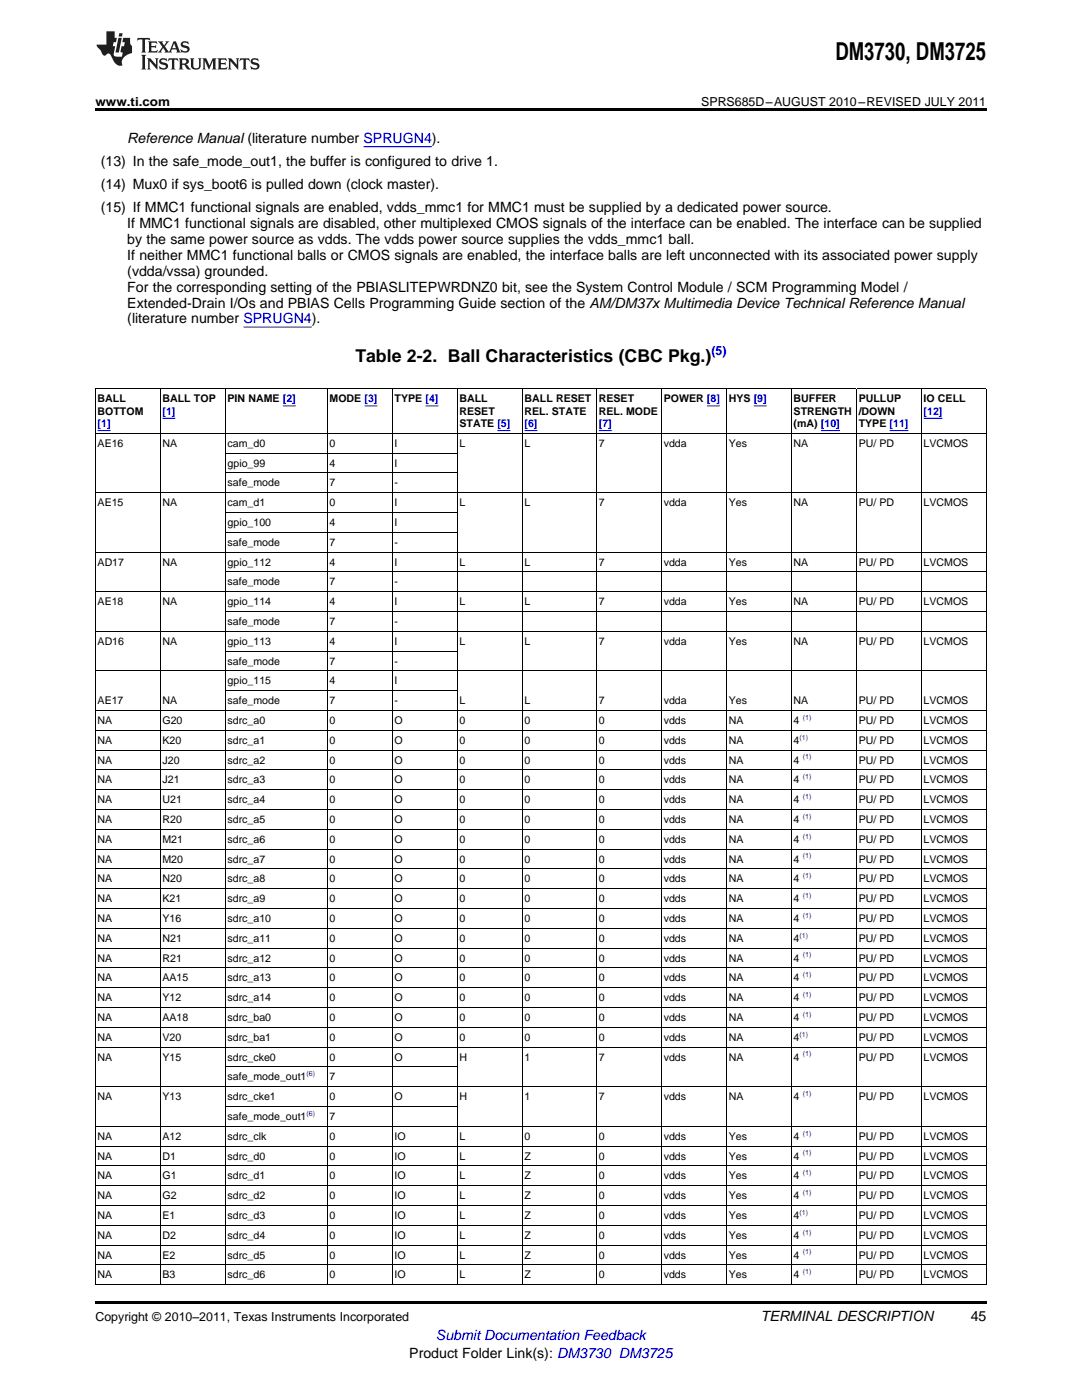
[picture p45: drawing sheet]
<svg xmlns="http://www.w3.org/2000/svg" width="216mm" height="279mm" viewBox="0 0 216 279" stroke-linecap="round" stroke-linejoin="round" font-family="sans-serif">
<defs><g id="words">
<text font-size="4.9" x="166.7" y="12">DM3730, DM3725</text>
<text font-size="3.5" x="70.9" y="72.3">Table 2-2. Ball Characteristics (CBC Pkg.)</text>
<g font-size="2.8">
<text x="25.4" y="28.6">Reference Manual (literature number SPRUGN4).</text>
<text x="20.1" y="33.2">(13) In the safe_mode_out1, the buffer is configured to drive 1.</text>
<text x="20.1" y="37.7">(14) Mux0 if sys_boot6 is pulled down (clock master).</text>
<text x="20.1" y="42.3">(15) If MMC1 functional signals are enabled, vdds_mmc1 for MMC1 must be supplied by a dedicated power source.</text>
<text x="25.4" y="45.5">If MMC1 functional signals are disabled, other multiplexed CMOS signals of the interface can be enabled. The interface can be supplied</text>
<text x="25.4" y="48.7">by the same power source as vdds. The vdds power source supplies the vdds_mmc1 ball.</text>
<text x="25.4" y="51.9">If neither MMC1 functional balls or CMOS signals are enabled, the interface balls are left unconnected with its associated power supply</text>
<text x="25.4" y="55">(vdda/vssa) grounded.</text>
<text x="25.4" y="58.2">For the corresponding setting of the PBIASLITEPWRDNZ0 bit, see the System Control Module / SCM Programming Model /</text>
<text x="25.4" y="61.4">Extended-Drain I/Os and PBIAS Cells Programming Guide section of the AM/DM37x Multimedia Device Technical Reference Manual</text>
<text x="25.4" y="64.6">(literature number SPRUGN4).</text>
<text x="151.8" y="263.6">TERMINAL DESCRIPTION</text>
<text x="193.7" y="263.6">45</text>
<text x="81.7" y="270.9">Product Folder Link(s): DM3730 DM3725</text>
</g>
<text font-size="2.8" fill="#00f" x="87" y="267.4">Submit Documentation Feedback</text>
<g font-size="2.5">
<text x="19" y="21.1">www.ti.com</text>
<text x="139.9" y="21.1">SPRS685D–AUGUST 2010–REVISED JULY 2011</text>
<text x="19" y="263.6">Copyright © 2010–2011, Texas Instruments Incorporated</text>
</g>
<text font-size="2.5" fill="#00f" x="142" y="70.9">(5)</text>
<g font-size="2.1">
<text x="19.5" y="80.3">BALL</text>
<text x="19.5" y="82.8">BOTTOM</text>
<text x="32.4" y="80.3">BALL TOP</text>
<text x="45.4" y="80.3">PIN NAME [2]</text>
<text x="65.8" y="80.3">MODE [3]</text>
<text x="78.7" y="80.3">TYPE [4]</text>
<text x="91.7" y="80.3">BALL</text>
<text x="91.7" y="82.8">RESET</text>
<text x="104.7" y="80.3">BALL RESET</text>
<text x="104.7" y="82.8">REL. STATE</text>
<text x="119.5" y="80.3">RESET</text>
<text x="119.5" y="82.8">REL. MODE</text>
<text x="132.4" y="80.3">POWER [8]</text>
<text x="145.4" y="80.3">HYS [9]</text>
<text x="158.4" y="80.3">BUFFER</text>
<text x="158.4" y="82.8">STRENGTH</text>
<text x="171.3" y="80.3">PULLUP</text>
<text x="171.3" y="82.8">/DOWN</text>
<text x="184.3" y="80.3">IO CELL</text>
<text x="19.5" y="89.2">AE16</text>
<text x="32.4" y="89.2">NA</text>
<text x="45.4" y="89.2">cam_d0</text>
<text x="65.8" y="89.2">0</text>
<text x="78.7" y="89.2">I</text>
<text x="91.7" y="85.2">STATE [5]</text>
<text x="91.7" y="89.2">L</text>
<text x="104.7" y="89.2">L</text>
<text x="119.5" y="89.2">7</text>
<text x="132.4" y="89.2">vdda</text>
<text x="145.4" y="89.2">Yes</text>
<text x="158.4" y="85.2">(mA) [10]</text>
<text x="158.4" y="89.2">NA</text>
<text x="171.3" y="85.2">TYPE [11]</text>
<text x="171.3" y="89.2">PU/ PD</text>
<text x="184.3" y="89.2">LVCMOS</text>
<text x="45.4" y="93.1">gpio_99</text>
<text x="65.8" y="93.1">4</text>
<text x="78.7" y="93.1">I</text>
<text x="19.5" y="101">AE15</text>
<text x="32.4" y="101">NA</text>
<text x="45.4" y="97.1">safe_mode</text>
<text x="45.4" y="101">cam_d1</text>
<text x="65.8" y="97.1">7</text>
<text x="65.8" y="101">0</text>
<text x="78.7" y="97.1">-</text>
<text x="78.7" y="101">I</text>
<text x="91.7" y="101">L</text>
<text x="104.7" y="101">L</text>
<text x="119.5" y="101">7</text>
<text x="132.4" y="101">vdda</text>
<text x="145.4" y="101">Yes</text>
<text x="158.4" y="101">NA</text>
<text x="171.3" y="101">PU/ PD</text>
<text x="184.3" y="101">LVCMOS</text>
<text x="45.4" y="105">gpio_100</text>
<text x="65.8" y="105">4</text>
<text x="78.7" y="105">I</text>
<text x="19.5" y="112.9">AD17</text>
<text x="32.4" y="112.9">NA</text>
<text x="45.4" y="108.9">safe_mode</text>
<text x="45.4" y="112.9">gpio_112</text>
<text x="65.8" y="108.9">7</text>
<text x="65.8" y="112.9">4</text>
<text x="78.7" y="108.9">-</text>
<text x="78.7" y="112.9">I</text>
<text x="91.7" y="112.9">L</text>
<text x="104.7" y="112.9">L</text>
<text x="119.5" y="112.9">7</text>
<text x="132.4" y="112.9">vdda</text>
<text x="145.4" y="112.9">Yes</text>
<text x="158.4" y="112.9">NA</text>
<text x="171.3" y="112.9">PU/ PD</text>
<text x="184.3" y="112.9">LVCMOS</text>
<text x="45.4" y="116.8">safe_mode</text>
<text x="65.8" y="116.8">7</text>
<text x="78.7" y="116.8">-</text>
<text x="19.5" y="120.8">AE18</text>
<text x="32.4" y="120.8">NA</text>
<text x="45.4" y="120.8">gpio_114</text>
<text x="45.4" y="124.7">safe_mode</text>
<text x="65.8" y="120.8">4</text>
<text x="65.8" y="124.7">7</text>
<text x="78.7" y="120.8">I</text>
<text x="78.7" y="124.7">-</text>
<text x="91.7" y="120.8">L</text>
<text x="104.7" y="120.8">L</text>
<text x="119.5" y="120.8">7</text>
<text x="132.4" y="120.8">vdda</text>
<text x="145.4" y="120.8">Yes</text>
<text x="158.4" y="120.8">NA</text>
<text x="171.3" y="120.8">PU/ PD</text>
<text x="184.3" y="120.8">LVCMOS</text>
<text x="19.5" y="128.7">AD16</text>
<text x="32.4" y="128.7">NA</text>
<text x="45.4" y="128.7">gpio_113</text>
<text x="65.8" y="128.7">4</text>
<text x="78.7" y="128.7">I</text>
<text x="91.7" y="128.7">L</text>
<text x="104.7" y="128.7">L</text>
<text x="119.5" y="128.7">7</text>
<text x="132.4" y="128.7">vdda</text>
<text x="145.4" y="128.7">Yes</text>
<text x="158.4" y="128.7">NA</text>
<text x="171.3" y="128.7">PU/ PD</text>
<text x="184.3" y="128.7">LVCMOS</text>
<text x="45.4" y="132.6">safe_mode</text>
<text x="45.4" y="136.6">gpio_115</text>
<text x="65.8" y="132.6">7</text>
<text x="65.8" y="136.6">4</text>
<text x="78.7" y="132.6">-</text>
<text x="78.7" y="136.6">I</text>
<text x="19.5" y="140.5">AE17</text>
<text x="32.4" y="140.5">NA</text>
<text x="45.4" y="140.5">safe_mode</text>
<text x="65.8" y="140.5">7</text>
<text x="78.7" y="140.5">-</text>
<text x="91.7" y="140.5">L</text>
<text x="104.7" y="140.5">L</text>
<text x="119.5" y="140.5">7</text>
<text x="132.4" y="140.5">vdda</text>
<text x="145.4" y="140.5">Yes</text>
<text x="158.4" y="140.5">NA</text>
<text x="171.3" y="140.5">PU/ PD</text>
<text x="184.3" y="140.5">LVCMOS</text>
<text x="19.5" y="144.5">NA</text>
<text x="19.5" y="148.4">NA</text>
<text x="32.4" y="144.5">G20</text>
<text x="32.4" y="148.4">K20</text>
<text x="45.4" y="144.5">sdrc_a0</text>
<text x="45.4" y="148.4">sdrc_a1</text>
<text x="65.8" y="144.5">0</text>
<text x="65.8" y="148.4">0</text>
<text x="78.7" y="144.5">O</text>
<text x="78.7" y="148.4">O</text>
<text x="91.7" y="144.5">0</text>
<text x="91.7" y="148.4">0</text>
<text x="104.7" y="144.5">0</text>
<text x="104.7" y="148.4">0</text>
<text x="119.5" y="144.5">0</text>
<text x="119.5" y="148.4">0</text>
<text x="132.4" y="144.5">vdds</text>
<text x="132.4" y="148.4">vdds</text>
<text x="145.4" y="144.5">NA</text>
<text x="145.4" y="148.4">NA</text>
<text x="158.4" y="144.5">4</text>
<text x="158.4" y="148.4">4</text>
<text x="171.3" y="144.5">PU/ PD</text>
<text x="171.3" y="148.4">PU/ PD</text>
<text x="184.3" y="144.5">LVCMOS</text>
<text x="184.3" y="148.4">LVCMOS</text>
<text x="19.5" y="152.4">NA</text>
<text x="32.4" y="152.4">J20</text>
<text x="45.4" y="152.4">sdrc_a2</text>
<text x="65.8" y="152.4">0</text>
<text x="78.7" y="152.4">O</text>
<text x="91.7" y="152.4">0</text>
<text x="104.7" y="152.4">0</text>
<text x="119.5" y="152.4">0</text>
<text x="132.4" y="152.4">vdds</text>
<text x="145.4" y="152.4">NA</text>
<text x="158.4" y="152.4">4</text>
<text x="171.3" y="152.4">PU/ PD</text>
<text x="184.3" y="152.4">LVCMOS</text>
<text x="19.5" y="156.4">NA</text>
<text x="19.5" y="160.3">NA</text>
<text x="32.4" y="156.4">J21</text>
<text x="32.4" y="160.3">U21</text>
<text x="45.4" y="156.4">sdrc_a3</text>
<text x="45.4" y="160.3">sdrc_a4</text>
<text x="65.8" y="156.4">0</text>
<text x="65.8" y="160.3">0</text>
<text x="78.7" y="156.4">O</text>
<text x="78.7" y="160.3">O</text>
<text x="91.7" y="156.4">0</text>
<text x="91.7" y="160.3">0</text>
<text x="104.7" y="156.4">0</text>
<text x="104.7" y="160.3">0</text>
<text x="119.5" y="156.4">0</text>
<text x="119.5" y="160.3">0</text>
<text x="132.4" y="156.4">vdds</text>
<text x="132.4" y="160.3">vdds</text>
<text x="145.4" y="156.4">NA</text>
<text x="145.4" y="160.3">NA</text>
<text x="158.4" y="156.4">4</text>
<text x="158.4" y="160.3">4</text>
<text x="171.3" y="156.4">PU/ PD</text>
<text x="171.3" y="160.3">PU/ PD</text>
<text x="184.3" y="156.4">LVCMOS</text>
<text x="184.3" y="160.3">LVCMOS</text>
<text x="19.5" y="164.3">NA</text>
<text x="32.4" y="164.3">R20</text>
<text x="45.4" y="164.3">sdrc_a5</text>
<text x="65.8" y="164.3">0</text>
<text x="78.7" y="164.3">O</text>
<text x="91.7" y="164.3">0</text>
<text x="104.7" y="164.3">0</text>
<text x="119.5" y="164.3">0</text>
<text x="132.4" y="164.3">vdds</text>
<text x="145.4" y="164.3">NA</text>
<text x="158.4" y="164.3">4</text>
<text x="171.3" y="164.3">PU/ PD</text>
<text x="184.3" y="164.3">LVCMOS</text>
<text x="19.5" y="168.2">NA</text>
<text x="19.5" y="172.2">NA</text>
<text x="32.4" y="168.2">M21</text>
<text x="32.4" y="172.2">M20</text>
<text x="45.4" y="168.2">sdrc_a6</text>
<text x="45.4" y="172.2">sdrc_a7</text>
<text x="65.8" y="168.2">0</text>
<text x="65.8" y="172.2">0</text>
<text x="78.7" y="168.2">O</text>
<text x="78.7" y="172.2">O</text>
<text x="91.7" y="168.2">0</text>
<text x="91.7" y="172.2">0</text>
<text x="104.7" y="168.2">0</text>
<text x="104.7" y="172.2">0</text>
<text x="119.5" y="168.2">0</text>
<text x="119.5" y="172.2">0</text>
<text x="132.4" y="168.2">vdds</text>
<text x="132.4" y="172.2">vdds</text>
<text x="145.4" y="168.2">NA</text>
<text x="145.4" y="172.2">NA</text>
<text x="158.4" y="168.2">4</text>
<text x="158.4" y="172.2">4</text>
<text x="171.3" y="168.2">PU/ PD</text>
<text x="171.3" y="172.2">PU/ PD</text>
<text x="184.3" y="168.2">LVCMOS</text>
<text x="184.3" y="172.2">LVCMOS</text>
<text x="19.5" y="176.1">NA</text>
<text x="32.4" y="176.1">N20</text>
<text x="45.4" y="176.1">sdrc_a8</text>
<text x="65.8" y="176.1">0</text>
<text x="78.7" y="176.1">O</text>
<text x="91.7" y="176.1">0</text>
<text x="104.7" y="176.1">0</text>
<text x="119.5" y="176.1">0</text>
<text x="132.4" y="176.1">vdds</text>
<text x="145.4" y="176.1">NA</text>
<text x="158.4" y="176.1">4</text>
<text x="171.3" y="176.1">PU/ PD</text>
<text x="184.3" y="176.1">LVCMOS</text>
<text x="19.5" y="180.1">NA</text>
<text x="19.5" y="184">NA</text>
<text x="32.4" y="180.1">K21</text>
<text x="32.4" y="184">Y16</text>
<text x="45.4" y="180.1">sdrc_a9</text>
<text x="45.4" y="184">sdrc_a10</text>
<text x="65.8" y="180.1">0</text>
<text x="65.8" y="184">0</text>
<text x="78.7" y="180.1">O</text>
<text x="78.7" y="184">O</text>
<text x="91.7" y="180.1">0</text>
<text x="91.7" y="184">0</text>
<text x="104.7" y="180.1">0</text>
<text x="104.7" y="184">0</text>
<text x="119.5" y="180.1">0</text>
<text x="119.5" y="184">0</text>
<text x="132.4" y="180.1">vdds</text>
<text x="132.4" y="184">vdds</text>
<text x="145.4" y="180.1">NA</text>
<text x="145.4" y="184">NA</text>
<text x="158.4" y="180.1">4</text>
<text x="158.4" y="184">4</text>
<text x="171.3" y="180.1">PU/ PD</text>
<text x="171.3" y="184">PU/ PD</text>
<text x="184.3" y="180.1">LVCMOS</text>
<text x="184.3" y="184">LVCMOS</text>
<text x="19.5" y="188">NA</text>
<text x="19.5" y="191.9">NA</text>
<text x="32.4" y="188">N21</text>
<text x="32.4" y="191.9">R21</text>
<text x="45.4" y="188">sdrc_a11</text>
<text x="45.4" y="191.9">sdrc_a12</text>
<text x="65.8" y="188">0</text>
<text x="65.8" y="191.9">0</text>
<text x="78.7" y="188">O</text>
<text x="78.7" y="191.9">O</text>
<text x="91.7" y="188">0</text>
<text x="91.7" y="191.9">0</text>
<text x="104.7" y="188">0</text>
<text x="104.7" y="191.9">0</text>
<text x="119.5" y="188">0</text>
<text x="119.5" y="191.9">0</text>
<text x="132.4" y="188">vdds</text>
<text x="132.4" y="191.9">vdds</text>
<text x="145.4" y="188">NA</text>
<text x="145.4" y="191.9">NA</text>
<text x="158.4" y="188">4</text>
<text x="158.4" y="191.9">4</text>
<text x="171.3" y="188">PU/ PD</text>
<text x="171.3" y="191.9">PU/ PD</text>
<text x="184.3" y="188">LVCMOS</text>
<text x="184.3" y="191.9">LVCMOS</text>
<text x="19.5" y="195.9">NA</text>
<text x="32.4" y="195.9">AA15</text>
<text x="45.4" y="195.9">sdrc_a13</text>
<text x="65.8" y="195.9">0</text>
<text x="78.7" y="195.9">O</text>
<text x="91.7" y="195.9">0</text>
<text x="104.7" y="195.9">0</text>
<text x="119.5" y="195.9">0</text>
<text x="132.4" y="195.9">vdds</text>
<text x="145.4" y="195.9">NA</text>
<text x="158.4" y="195.9">4</text>
<text x="171.3" y="195.9">PU/ PD</text>
<text x="184.3" y="195.9">LVCMOS</text>
<text x="19.5" y="199.8">NA</text>
<text x="19.5" y="203.8">NA</text>
<text x="32.4" y="199.8">Y12</text>
<text x="32.4" y="203.8">AA18</text>
<text x="45.4" y="199.8">sdrc_a14</text>
<text x="45.4" y="203.8">sdrc_ba0</text>
<text x="65.8" y="199.8">0</text>
<text x="65.8" y="203.8">0</text>
<text x="78.7" y="199.8">O</text>
<text x="78.7" y="203.8">O</text>
<text x="91.7" y="199.8">0</text>
<text x="91.7" y="203.8">0</text>
<text x="104.7" y="199.8">0</text>
<text x="104.7" y="203.8">0</text>
<text x="119.5" y="199.8">0</text>
<text x="119.5" y="203.8">0</text>
<text x="132.4" y="199.8">vdds</text>
<text x="132.4" y="203.8">vdds</text>
<text x="145.4" y="199.8">NA</text>
<text x="145.4" y="203.8">NA</text>
<text x="158.4" y="199.8">4</text>
<text x="158.4" y="203.8">4</text>
<text x="171.3" y="199.8">PU/ PD</text>
<text x="171.3" y="203.8">PU/ PD</text>
<text x="184.3" y="199.8">LVCMOS</text>
<text x="184.3" y="203.8">LVCMOS</text>
<text x="19.5" y="207.7">NA</text>
<text x="32.4" y="207.7">V20</text>
<text x="45.4" y="207.7">sdrc_ba1</text>
<text x="65.8" y="207.7">0</text>
<text x="78.7" y="207.7">O</text>
<text x="91.7" y="207.7">0</text>
<text x="104.7" y="207.7">0</text>
<text x="119.5" y="207.7">0</text>
<text x="132.4" y="207.7">vdds</text>
<text x="145.4" y="207.7">NA</text>
<text x="158.4" y="207.7">4</text>
<text x="171.3" y="207.7">PU/ PD</text>
<text x="184.3" y="207.7">LVCMOS</text>
<text x="19.5" y="211.7">NA</text>
<text x="32.4" y="211.7">Y15</text>
<text x="45.4" y="211.7">sdrc_cke0</text>
<text x="45.4" y="215.6">safe_mode_out1</text>
<text x="65.8" y="211.7">0</text>
<text x="65.8" y="215.6">7</text>
<text x="78.7" y="211.7">O</text>
<text x="91.7" y="211.7">H</text>
<text x="104.7" y="211.7">1</text>
<text x="119.5" y="211.7">7</text>
<text x="132.4" y="211.7">vdds</text>
<text x="145.4" y="211.7">NA</text>
<text x="158.4" y="211.7">4</text>
<text x="171.3" y="211.7">PU/ PD</text>
<text x="184.3" y="211.7">LVCMOS</text>
<text x="19.5" y="219.6">NA</text>
<text x="32.4" y="219.6">Y13</text>
<text x="45.4" y="219.6">sdrc_cke1</text>
<text x="65.8" y="219.6">0</text>
<text x="78.7" y="219.6">O</text>
<text x="91.7" y="219.6">H</text>
<text x="104.7" y="219.6">1</text>
<text x="119.5" y="219.6">7</text>
<text x="132.4" y="219.6">vdds</text>
<text x="145.4" y="219.6">NA</text>
<text x="158.4" y="219.6">4</text>
<text x="171.3" y="219.6">PU/ PD</text>
<text x="184.3" y="219.6">LVCMOS</text>
<text x="19.5" y="227.5">NA</text>
<text x="32.4" y="227.5">A12</text>
<text x="45.4" y="223.5">safe_mode_out1</text>
<text x="45.4" y="227.5">sdrc_clk</text>
<text x="65.8" y="223.5">7</text>
<text x="65.8" y="227.5">0</text>
<text x="78.7" y="227.5">IO</text>
<text x="91.7" y="227.5">L</text>
<text x="104.7" y="227.5">0</text>
<text x="119.5" y="227.5">0</text>
<text x="132.4" y="227.5">vdds</text>
<text x="145.4" y="227.5">Yes</text>
<text x="158.4" y="227.5">4</text>
<text x="171.3" y="227.5">PU/ PD</text>
<text x="184.3" y="227.5">LVCMOS</text>
<text x="19.5" y="231.4">NA</text>
<text x="32.4" y="231.4">D1</text>
<text x="45.4" y="231.4">sdrc_d0</text>
<text x="65.8" y="231.4">0</text>
<text x="78.7" y="231.4">IO</text>
<text x="91.7" y="231.4">L</text>
<text x="104.7" y="231.4">Z</text>
<text x="119.5" y="231.4">0</text>
<text x="132.4" y="231.4">vdds</text>
<text x="145.4" y="231.4">Yes</text>
<text x="158.4" y="231.4">4</text>
<text x="171.3" y="231.4">PU/ PD</text>
<text x="184.3" y="231.4">LVCMOS</text>
<text x="19.5" y="235.4">NA</text>
<text x="19.5" y="239.3">NA</text>
<text x="32.4" y="235.4">G1</text>
<text x="32.4" y="239.3">G2</text>
<text x="45.4" y="235.4">sdrc_d1</text>
<text x="45.4" y="239.3">sdrc_d2</text>
<text x="65.8" y="235.4">0</text>
<text x="65.8" y="239.3">0</text>
<text x="78.7" y="235.4">IO</text>
<text x="78.7" y="239.3">IO</text>
<text x="91.7" y="235.4">L</text>
<text x="91.7" y="239.3">L</text>
<text x="104.7" y="235.4">Z</text>
<text x="104.7" y="239.3">Z</text>
<text x="119.5" y="235.4">0</text>
<text x="119.5" y="239.3">0</text>
<text x="132.4" y="235.4">vdds</text>
<text x="132.4" y="239.3">vdds</text>
<text x="145.4" y="235.4">Yes</text>
<text x="145.4" y="239.3">Yes</text>
<text x="158.4" y="235.4">4</text>
<text x="158.4" y="239.3">4</text>
<text x="171.3" y="235.4">PU/ PD</text>
<text x="171.3" y="239.3">PU/ PD</text>
<text x="184.3" y="235.4">LVCMOS</text>
<text x="184.3" y="239.3">LVCMOS</text>
<text x="19.5" y="243.3">NA</text>
<text x="32.4" y="243.3">E1</text>
<text x="45.4" y="243.3">sdrc_d3</text>
<text x="65.8" y="243.3">0</text>
<text x="78.7" y="243.3">IO</text>
<text x="91.7" y="243.3">L</text>
<text x="104.7" y="243.3">Z</text>
<text x="119.5" y="243.3">0</text>
<text x="132.4" y="243.3">vdds</text>
<text x="145.4" y="243.3">Yes</text>
<text x="158.4" y="243.3">4</text>
<text x="171.3" y="243.3">PU/ PD</text>
<text x="184.3" y="243.3">LVCMOS</text>
<text x="19.5" y="247.2">NA</text>
<text x="19.5" y="251.2">NA</text>
<text x="32.4" y="247.2">D2</text>
<text x="32.4" y="251.2">E2</text>
<text x="45.4" y="247.2">sdrc_d4</text>
<text x="45.4" y="251.2">sdrc_d5</text>
<text x="65.8" y="247.2">0</text>
<text x="65.8" y="251.2">0</text>
<text x="78.7" y="247.2">IO</text>
<text x="78.7" y="251.2">IO</text>
<text x="91.7" y="247.2">L</text>
<text x="91.7" y="251.2">L</text>
<text x="104.7" y="247.2">Z</text>
<text x="104.7" y="251.2">Z</text>
<text x="119.5" y="247.2">0</text>
<text x="119.5" y="251.2">0</text>
<text x="132.4" y="247.2">vdds</text>
<text x="132.4" y="251.2">vdds</text>
<text x="145.4" y="247.2">Yes</text>
<text x="145.4" y="251.2">Yes</text>
<text x="158.4" y="247.2">4</text>
<text x="158.4" y="251.2">4</text>
<text x="171.3" y="247.2">PU/ PD</text>
<text x="171.3" y="251.2">PU/ PD</text>
<text x="184.3" y="247.2">LVCMOS</text>
<text x="184.3" y="251.2">LVCMOS</text>
<text x="19.5" y="255.1">NA</text>
<text x="32.4" y="255.1">B3</text>
<text x="45.4" y="255.1">sdrc_d6</text>
<text x="65.8" y="255.1">0</text>
<text x="78.7" y="255.1">IO</text>
<text x="91.7" y="255.1">L</text>
<text x="104.7" y="255.1">Z</text>
<text x="119.5" y="255.1">0</text>
<text x="132.4" y="255.1">vdds</text>
<text x="145.4" y="255.1">Yes</text>
<text x="158.4" y="255.1">4</text>
<text x="171.3" y="255.1">PU/ PD</text>
<text x="184.3" y="255.1">LVCMOS</text>
</g>
<g font-size="2.1" fill="#00f">
<text x="32.4" y="82.8">[1]</text>
<text x="184.3" y="82.8">[12]</text>
<text x="19.5" y="85.2">[1]</text>
<text x="104.7" y="85.2">[6]</text>
<text x="119.5" y="85.2">[7]</text>
</g>
<g font-size="1.4" fill="#00f">
<text x="160.2" y="143.7">(1)</text>
<text x="159.5" y="147.6">(1)</text>
<text x="160.2" y="151.6">(1)</text>
<text x="160.2" y="155.5">(1)</text>
<text x="160.2" y="159.5">(1)</text>
<text x="160.2" y="163.4">(1)</text>
<text x="160.2" y="167.4">(1)</text>
<text x="160.2" y="171.3">(1)</text>
<text x="160.2" y="175.3">(1)</text>
<text x="160.2" y="179.2">(1)</text>
<text x="160.2" y="183.2">(1)</text>
<text x="159.5" y="187.1">(1)</text>
<text x="160.2" y="191.1">(1)</text>
<text x="160.2" y="195">(1)</text>
<text x="160.2" y="199">(1)</text>
<text x="160.2" y="202.9">(1)</text>
<text x="159.5" y="206.9">(1)</text>
<text x="61.2" y="214.8">(6)</text>
<text x="160.2" y="210.8">(1)</text>
<text x="160.2" y="218.7">(1)</text>
<text x="61.2" y="222.7">(6)</text>
<text x="160.2" y="226.6">(1)</text>
<text x="160.2" y="230.6">(1)</text>
<text x="160.2" y="234.5">(1)</text>
<text x="160.2" y="238.5">(1)</text>
<text x="159.5" y="242.4">(1)</text>
<text x="160.2" y="246.4">(1)</text>
<text x="160.2" y="250.3">(1)</text>
<text x="160.2" y="254.3">(1)</text>
</g>
</g></defs>
<g fill="#231f20">
<path d="M27.5 7.6l-.1 .5 .4-.2h.6v.1v2.1l-.2 .4h1l-.3-.4v-2.1l.1-.1h.5l.5 .2-.2-.5zM29.5 8.3l.2 .3v1.5l-.2 .4h1.8l.2-.6a1.04 1.04 0 0 1-1.3 .2v-.7h.6l.3 .2v-.6l-.3 .2h-.6v-.6l.8-.1 .4 .3-.2-.5zM31.5 8.3l.9 1.1-.9 1.1h.8l-.2-.2 .5-.7 .4 .7-.2 .2h1.5l-.1-.2 .1-.4h.9l.1 .4-.2 .2h1l-.3-.3-.7-1.9h-.5l-.9 2-.8-1 .9-1h-.8l.1 .3-.3 .5-.4-.6 .2-.2zM34.7 8.6l.4 1h-.7zM36.3 8.4a.63 .63 0 0 0-.2 .7 .63 .63 0 0 0 .6 .4l.6 .2 .1 .2a.75 .75 0 0 1-.7 .4 .75 .75 0 0 1-.6-.5l.1 .7 .1-.1a1.11 1.11 0 0 0 1.5-.6 1.13 1.13 0 0 0-1.2-.8l-.1-.4a1.04 1.04 0 0 1 1.2 .2l-.2-.5-.1 .1-.5-.2zM28.2 10.9l.2 .4v2.2l-.2 .4h1l-.3-.4v-2.2l.3-.4zM29.3 11.6l.3 .4v1.5l-.3 .4h.8l-.2-.4v-1.3l1.5 1.7v-1.9l.2-.4h-.7l.2 .4v.9l-1.1-1.3zM32 11.8a.62 .62 0 0 0-.2 .7 .62 .62 0 0 0 .6 .4l.6 .1 .1 .3a.76 .76 0 0 1-.7 .3 .76 .76 0 0 1-.6-.4l.1 .7 .1-.1a1.11 1.11 0 0 0 1.5-.6 1.13 1.13 0 0 0-1.2-.8l-.1-.4a1.04 1.04 0 0 1 1.2 .2l-.2-.6-.1 .1-.5-.1zM33.7 11.6l-.2 .6a.61 .61 0 0 1 .8-.3v1.6l-.2 .4h.9l-.2-.4v-1.6a.63 .63 0 0 1 .8 .3l-.2-.6zM35.6 11.6l.3 .4v1.5l-.3 .4h1l-.2-.2v-.8l.5 .2a.76 .76 0 0 0 1.2 .7l-1-1a.58 .58 0 0 0 .6-.5 .58 .58 0 0 0-.5-.6zM36.4 11.9h.1a.45 .45 0 0 1 .5 .1 .45 .45 0 0 1 .1 .5l-.7 .2zM37.9 11.6l.2 .2a2.17 2.17 0 0 0 .3 1.9 .99 .99 0 0 0 1.6-.6v-1.1l.2-.4h-.7l.2 .2a1.92 1.92 0 0 1-.2 1.8 .6 .6 0 0 1-.9-.5v-1.1l.2-.4zM40.4 11.6l.2 .4v1.5l-.2 .4h.7l-.2-.4v-1.4l.8 1.8 .8-1.8v1.4l-.2 .4h.9l-.2-.4v-1.5l.2-.4h-.8l-.6 1.5-.6-1.5zM43.4 11.6l.2 .4v1.5l-.2 .4h1.8l.2-.6a1.04 1.04 0 0 1-1.3 .1v-.6h.5l.4 .2v-.6l-.4 .2h-.5v-.7h.8l.3 .3-.1-.6zM45.5 11.6l.2 .4v1.5l-.2 .4h.7l-.2-.4v-1.3l1.5 1.7v-1.9l.2-.4h-.7l.2 .4v.9l-1.1-1.3zM47.9 11.6l-.1 .6a.61 .61 0 0 1 .8-.3v1.6l-.3 .4h1l-.3-.4 .1-1.6a.63 .63 0 0 1 .7 .3l-.1-.6zM50.2 11.8a.62 .62 0 0 0-.2 .7 .62 .62 0 0 0 .6 .4l.6 .1 .2 .3a.76 .76 0 0 1-.8 .3 .76 .76 0 0 1-.6-.4l.1 .7 .2-.1a1.11 1.11 0 0 0 1.5-.6 1.13 1.13 0 0 0-1.3-.8l-.1-.4a1.04 1.04 0 0 1 1.2 .2l-.1-.6-.2 .1-.5-.1z"/>
<path d="M21.2 6.3v2.6h-1.9l.1 .4 .7 .9a.91 .91 0 0 0 1 .8 .56 .56 0 0 1 .5-.3 .56 .56 0 0 1 .5 .3l.4 .8a1.53 1.53 0 0 0 1.9 1.2 1.54 1.54 0 0 1 1-2.1l.9-.3v-1.4a1.52 1.52 0 0 1-.3-1.6h-1.4l-.2 .8h.5l-.2 .8h-.4l-.2 1v.2l.4 .1-.2 .8a1.93 1.93 0 0 1-1.6-.3l.3-1.8h-.5l.2-.8h.4l.2-.8h-.4v-1.3zM23.6 7.6l-.6 2.9h.7l.6-2.9zM23.8 6.6l-.1 .7h.6l.2-.7z"/>
</g>
<path d="M19 21.6h177.8v.6h-177.8zM19 259.7h177.8v.5h-177.8z" fill="#000"/>
<g fill="none" stroke="#000" stroke-width=".2">
<path d="M19 77.6h177.8M19.1 77.6l-.1 178.8h177.8v-178.8M32 77.6v178.8M45 77.6v178.8M65.3 77.6v178.8M78.3 77.6v178.8M91.2 77.6v178.8M104.2 77.6v178.8M119 77.6v178.8M132 77.6v178.8M145 77.6v178.8M157.9 77.6v178.8"/>
<path d="M170.9 77.6v178.8M183.9 77.6v178.8M19 98.3h177.8M19 86.5h177.8M45 94.4h46.3M45 90.4h46.3M19 118.1h177.8M19 110.2h177.8M45 114.1h151.8M45 106.2h46.3M45 102.3h46.3M19 133.9h177.8"/>
<path d="M19 126h177.8M45 137.8h46.3M45 129.9h46.3M45 122h151.8M19 157.6h177.8M19 153.7h177.8M19 149.7h177.8M19 145.8h177.8M19 141.8h177.8M19 177.4h177.8M19 173.4h177.8M19 169.5h177.8"/>
<path d="M19 165.5h177.8M19 161.6h177.8M19 197.1h177.8M19 193.2h177.8M19 189.2h177.8M19 185.3h177.8M19 181.3h177.8M19 216.9h177.8M19 209h177.8M19 205h177.8M19 201.1h177.8M45 212.9h46.3"/>
<path d="M19 236.6h177.8M19 232.7h177.8M19 228.7h177.8M19 224.8h177.8M45 220.8h46.3M19 252.4h177.8M19 248.5h177.8M19 244.5h177.8M19 240.6h177.8"/>
</g>
<g fill="none" stroke="#00f" stroke-width=".2">
<path d="M72.5 29.3h13.7M48.6 65.3h13.6M19.5 85.9h2.6M32.4 83.5h2.6M56.4 81h2.6M72.7 81h2.6M84.9 81h2.6M99.3 85.9h2.5M104.7 85.9h2.6M119.5 85.9h2.6M141.1 81h2.6M150.4 81h2.6"/>
<path d="M163.8 85.9h3.8M177.5 85.9h3.8M184.3 83.5h3.8"/>
</g>
<use href="#words"/>
</svg>
